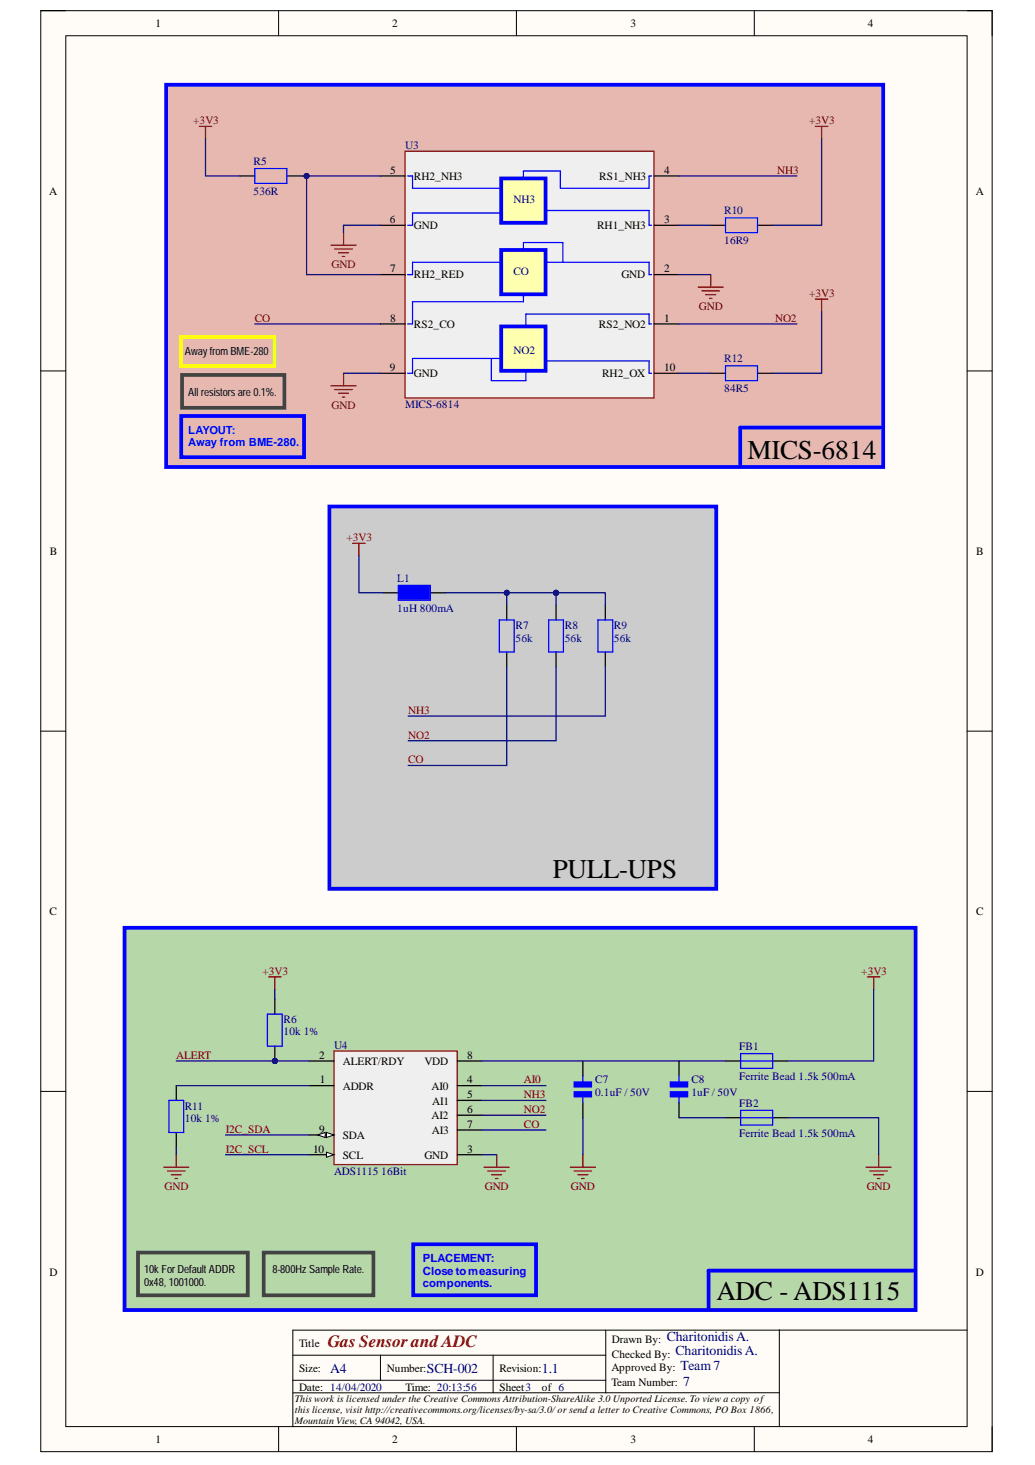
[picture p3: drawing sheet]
<svg xmlns="http://www.w3.org/2000/svg" width="210mm" height="297mm" viewBox="0 0 210 297" stroke-linecap="round" stroke-linejoin="round" font-family="sans-serif">
<defs><g id="words">
<g font-size="5.5">
<text x="151.6" y="93.1">MICS-6814</text>
<text x="112.1" y="178.1">PULL-UPS</text>
<text x="145.3" y="263.5">ADC - ADS1115</text>
</g>
<text font-size="3.5" fill="#800000" x="66.5" y="273.1">Gas Sensor andADC</text>
<g font-size="2.8" fill="#000080">
<text x="135.2" y="271.9">CharitonidisA.</text>
<text x="137" y="274.7">CharitonidisA.</text>
<text x="67" y="278.3">A4</text>
<text x="86.6" y="278.3">SCH-002</text>
<text x="109.9" y="278.3">1.1</text>
<text x="138" y="277.7">Team7</text>
<text x="138.5" y="281">7</text>
</g>
<g font-size="2.3">
<text x="31.5" y="5.5">1</text>
<text x="79.6" y="5.5">2</text>
<text x="127.9" y="5.5">3</text>
<text x="176" y="5.5">4</text>
<text x="79.1" y="35.2">5</text>
<text x="134.7" y="35.2">4</text>
<text x="10" y="39.5">A</text>
<text x="84" y="36.5">RH2_NH3</text>
<text x="121.5" y="36.5">RS1_NH3</text>
<text x="197.9" y="39.5">A</text>
<text x="79.1" y="45.2">6</text>
<text x="84" y="46.5">GND</text>
<text x="121.1" y="46.5">RH1_NH3</text>
<text x="134.7" y="45.2">3</text>
<text x="79.1" y="55.2">7</text>
<text x="84" y="56.5">RH2_RED</text>
<text x="126" y="56.5">GND</text>
<text x="134.7" y="55.2">2</text>
<text x="79.1" y="65.2">8</text>
<text x="134.7" y="65.2">1</text>
<text x="84" y="66.5">RS2_CO</text>
<text x="121.5" y="66.5">RS2_NO2</text>
<text x="37.5" y="72">Away fromBME-280</text>
<text x="79.1" y="75.2">9</text>
<text x="84" y="76.5">GND</text>
<text x="122.1" y="76.5">RH2_OX</text>
<text x="134.7" y="75.2">10</text>
<text x="38.2" y="80.2">All resistors are0.1%.</text>
<text x="10.1" y="112.6">B</text>
<text x="198" y="112.6">B</text>
<text x="10.1" y="185.6">C</text>
<text x="198" y="185.6">C</text>
<text x="64.7" y="214.7">2</text>
<text x="69.5" y="215.9">ALERT/RDY</text>
<text x="86.1" y="215.9">VDD</text>
<text x="94.8" y="214.7">8</text>
<text x="64.9" y="219.7">1</text>
<text x="69.5" y="220.9">ADDR</text>
<text x="87.5" y="220.9">AI0</text>
<text x="94.8" y="219.7">4</text>
<text x="87.5" y="226.9">AI2</text>
<text x="87.7" y="224">AI1</text>
<text x="94.8" y="222.6">5</text>
<text x="94.8" y="225.7">6</text>
<text x="63.5" y="233.7">10</text>
<text x="64.7" y="229.6">9</text>
<text x="69.5" y="230.9">SDA</text>
<text x="87.6" y="230">AI3</text>
<text x="94.8" y="233.7">3</text>
<text x="94.8" y="228.6">7</text>
<text x="69.5" y="235">SCL</text>
<text x="86.1" y="235">GND</text>
<text x="10.1" y="258.6">D</text>
<text x="29.2" y="258.1">10k ForDefault ADDR</text>
<text x="29.2" y="260.7">0x48, 1001000.</text>
<text x="55.2" y="258.1">8-800Hz SampleRate.</text>
<text x="197.9" y="258.6">D</text>
<text x="60.6" y="273.1">Title</text>
<text x="124.1" y="272.3">Drawn By:</text>
<text x="124.1" y="275.4">Checked By:</text>
<text x="60.6" y="278.1">Size:</text>
<text x="60.6" y="282">Date: 14/04/2020</text>
<text x="78.5" y="278.1">Number:</text>
<text x="82.3" y="282">Time: 20:13:56</text>
<text x="101.3" y="278.1">Revision:</text>
<text x="101.3" y="282">Sheet3</text>
<text x="109.9" y="282">of 6</text>
<text x="124" y="278.1">Approved By:</text>
<text x="124" y="281.1">Team Number:</text>
<text x="31.5" y="292.6">1</text>
<text x="79.6" y="292.6">2</text>
<text x="127.9" y="292.6">3</text>
<text x="176" y="292.6">4</text>
</g>
<g font-size="2.3" fill="#800000">
<text x="39.2" y="25.2">+3V3</text>
<text x="164.1" y="25.2">+3V3</text>
<text x="157.6" y="35.2">NH3</text>
<text x="67.2" y="54.3">GND</text>
<text x="51.7" y="65.2">CO</text>
<text x="141.7" y="62.9">GND</text>
<text x="157.2" y="65.2">NO2</text>
<text x="164.1" y="60.2">+3V3</text>
<text x="67.2" y="82.8">GND</text>
<text x="70.3" y="109.7">+3V3</text>
<text x="82.8" y="144.8">NH3</text>
<text x="82.8" y="149.8">NO2</text>
<text x="82.8" y="154.8">CO</text>
<text x="53.2" y="197.6">+3V3</text>
<text x="174.7" y="197.6">+3V3</text>
<text x="35.7" y="214.7">ALERT</text>
<text x="106.3" y="219.7">AI0</text>
<text x="106.3" y="225.7">NO2</text>
<text x="106.3" y="222.6">NH3</text>
<text x="45.8" y="229.6">I2C_SDA</text>
<text x="45.8" y="233.7">I2C_SCL</text>
<text x="106.3" y="228.6">CO</text>
<text x="33.4" y="241.3">GND</text>
<text x="98.3" y="241.3">GND</text>
<text x="115.8" y="241.3">GND</text>
<text x="175.8" y="241.3">GND</text>
</g>
<g font-size="2.3" fill="#000080">
<text x="51.4" y="33.5">R5</text>
<text x="82.2" y="30.3">U3</text>
<text x="51.4" y="39.6">536R</text>
<text x="104.1" y="41.2">NH3</text>
<text x="146.9" y="43.4">R10</text>
<text x="146.9" y="49.5">16R9</text>
<text x="104.1" y="55.7">CO</text>
<text x="104.1" y="71.8">NO2</text>
<text x="146.9" y="73.4">R12</text>
<text x="82.2" y="82.7">MICS-6814</text>
<text x="146.9" y="79.5">84R5</text>
<text x="80.6" y="118">L1</text>
<text x="80.6" y="124.1">1uH 800mA</text>
<text x="104.6" y="127.5">R7</text>
<text x="104.6" y="130.1">56k</text>
<text x="114.5" y="127.5">R8</text>
<text x="114.5" y="130.1">56k</text>
<text x="124.5" y="127.5">R9</text>
<text x="124.5" y="130.1">56k</text>
<text x="57.5" y="207.4">R6</text>
<text x="57.5" y="209.9">10k 1%</text>
<text x="67.7" y="212.6">U4</text>
<text x="149.9" y="212.9">FB1</text>
<text x="120.7" y="219.7">C7</text>
<text x="140.2" y="219.7">C8</text>
<text x="149.9" y="219">Ferrite Bead 1.5k 500mA</text>
<text x="37.5" y="225">R11</text>
<text x="37.5" y="227.5">10k 1%</text>
<text x="120.7" y="222.2">0.1uF / 50V</text>
<text x="140.2" y="222.2">1uF / 50V</text>
<text x="149.9" y="224.4">FB2</text>
<text x="149.9" y="230.5">Ferrite Bead 1.5k 500mA</text>
<text x="67.7" y="238.2">ADS1115</text>
<text x="77.3" y="238.2">16Bit</text>
</g>
<g font-size="2.3" fill="#00f">
<text x="38.2" y="88">LAYOUT:</text>
<text x="38.2" y="90.5">Away from BME-280.</text>
<text x="85.7" y="255.9">PLACEMENT:</text>
<text x="85.7" y="258.5">Close tomeasuring</text>
<text x="85.7" y="261">components.</text>
</g>
<g font-size="2">
<text x="59.8" y="284.2">This work is licensed under the Creative Commons Attribution-ShareAlike 3.0 Unported License. To view a copy of</text>
<text x="59.8" y="286.5">this license, visit http://creativecommons.org/licenses/by-sa/3.0/or send a letter to Creative Commons, PO Box 1866,</text>
<text x="59.8" y="288.8">Mountain View, CA 94042, USA.</text>
</g>
</g></defs>
<path d="M8.3 2.2h192.9v292.1h-192.9z" fill-rule="evenodd" fill="#fffcf8"/>
<path d="M8.3 2.2h192.9v292.1h-192.9z" fill="none" stroke="#000" stroke-width=".2"/>
<path d="M13.3 7.2h182.8v282.1h-182.8z" fill-rule="evenodd" fill="#fffcf8"/>
<g fill="none" stroke="#000" stroke-width=".2">
<path d="M8.3 2.2h5M13.3 7.2h182.8v282.1h-182.8zM56.5 2.2v5M104.7 2.2v5M153 2.2v5M196.1 2.2h5.1v5M8.3 75.2h5M196.1 75.2h5.1M8.3 148.2h5M196.1 148.2h5.1M8.3 221.3h5M196.1 221.3h5.1"/>
<path d="M59.4 274.8h63.5M59.4 279.9h63.5M77.2 274.8v5.1M100 274.8v7.6M122.9 269.7v12.7M158.1 269.7v19.6M196.1 269.7h-136.7v19.6h.1M56.5 289.3v5M104.7 289.3v5M153 289.3v5M158.1 282.4h-98.7M201.2 289.3v5"/>
</g>
<path d="M33.7 17.2h145.4v77.5h-145.4z" fill-rule="evenodd" fill="#e6b8af"/>
<path d="M33.7 17.2h145.4v77.5h-145.4z" fill="none" stroke="#00f" stroke-width=".76"/>
<path d="M82.2 30.7h50.4v50h-50.4z" fill-rule="evenodd" fill="#efefef"/>
<path d="M82.2 30.7h50.4v50h-50.4z" fill="none" stroke="#800000" stroke-width=".25"/>
<path d="M77.2 35.7h5M132.6 35.7h5M77.2 55.7h5M77.2 45.7h5M132.6 55.7h5M132.6 45.7h5M77.2 65.7h5M77.2 75.7h5M132.6 65.7h5M132.6 75.7h5" fill="none" stroke="#000" stroke-width=".25"/>
<path d="M101.7 36.2h8.9v9h-8.9z" fill-rule="evenodd" fill="#ffffb0"/>
<path d="M101.7 36.2h8.9v9h-8.9z" fill="none" stroke="#00f" stroke-width=".76"/>
<path d="M101.7 50.7h8.9v9h-8.9z" fill-rule="evenodd" fill="#ffffb0"/>
<path d="M101.7 50.7h8.9v9h-8.9z" fill="none" stroke="#00f" stroke-width=".76"/>
<path d="M101.7 66.2h8.9v9h-8.9z" fill-rule="evenodd" fill="#ffffb0"/>
<path d="M101.7 66.2h8.9v9h-8.9zM36.8 84.3h24.9v8.4h-24.9zM178.6 86.7h-28.5v7.5" fill="none" stroke="#00f" stroke-width=".76"/>
<g fill="none" stroke="#00f" stroke-width=".25">
<path d="M51.7 34.2h6.5v3h-6.5zM82.7 35.7h1v2.5h18M132.1 35.7h-.5v2.5h-18v-3.5h-7.5v1.5M101.7 43.2h-18v2.5h-1M101.7 53.2h-18v2.5h-1M106.1 59.7v1.5h-22.4v4.5h-1M106.1 50.7v-1.5h8v4M110.6 42.7h21v3h.5M110.6 53.2h21v2.5h.5M147.1 44.2h6.5v3h-6.5zM99.7 72.7v4.5h7v-2M101.7 72.7h-18v3h-1"/>
<path d="M110.6 73.2h21v2.5h.5M132.1 65.7h-.5v-2h-24.9v2.5M147.1 74.2h6.5v3h-6.5z"/>
</g>
<path d="M48.7 35.7h3M58.2 35.7h3M144.1 45.7h3M153.6 45.7h3M144.1 75.7h3M153.6 75.7h3" fill="none" stroke="#000" stroke-width=".25"/>
<g fill="none" stroke="#800000" stroke-width=".25">
<path d="M40.4 25.6h2.5M41.7 25.6v2.6M165.4 25.6h2.5M166.6 25.6v2.6M67.1 49.7h5.1M67.9 50.5h3.5M68.7 51.2h2M69.4 52h.5M69.7 47.2v2.5M141.6 58.2h5.1M142.4 59h3.5M143.1 59.7h2.1"/>
<path d="M144.1 55.7v2.5M67.1 78.2h5.1M67.9 79h3.5M68.7 79.7h2M69.7 75.7v2.5M143.9 60.5h.5M165.4 60.6h2.5M166.6 60.6v2.6M69.4 80.5h.5"/>
</g>
<path d="M36.9 76h20.8v6.7h-20.8z" fill="none" stroke="#434343" stroke-width=".76"/>
<path d="M36.7 68.3h19v5.9h-19z" fill="none" stroke="#ff0" stroke-width=".76"/>
<path d="M66.8 102.7h78.5v77.5h-78.5z" fill-rule="evenodd" fill="#ccc"/>
<path d="M66.8 102.7h78.5v77.5h-78.5z" fill="none" stroke="#00f" stroke-width=".76"/>
<path d="M71.5 110.2h2.6M72.8 110.2v2.5" fill="none" stroke="#800000" stroke-width=".25"/>
<path d="M77.8 120.2h3M87.3 120.2h3" fill="none" stroke="#000" stroke-width=".25"/>
<path d="M80.8 118.7h6.5v3h-6.5z" fill="none" stroke="#00f" stroke-width=".25"/>
<path d="M81.3 119.2h5.5v2h-5.5z" fill-rule="evenodd" fill="#00f"/>
<path d="M81.3 119.2h5.5v2h-5.5z" fill="none" stroke="#00f" stroke-width=".76"/>
<path d="M102.8 122.7v3M102.8 132.2v3M112.8 122.7v3M112.8 132.2v3M122.8 122.7v3M122.8 132.2v3" fill="none" stroke="#000" stroke-width=".25"/>
<path d="M101.3 125.7h3v6.5h-3zM111.3 125.7h3v6.5h-3zM121.3 125.7h3v6.5h-3z" fill="none" stroke="#00f" stroke-width=".25"/>
<path d="M25.3 188.1h160.4v77.5h-160.4z" fill-rule="evenodd" fill="#b6d7a8"/>
<path d="M25.3 188.1h160.4v77.5h-160.4z" fill="none" stroke="#00f" stroke-width=".76"/>
<path d="M67.7 213.1h25v23h-25z" fill-rule="evenodd" fill="#efefef"/>
<path d="M67.7 213.1h25v23h-25z" fill="none" stroke="#800000" stroke-width=".25"/>
<path d="M62.7 215.1h5M92.7 215.1h5M62.7 220.1h5M62.7 230.1h5M92.7 220.1h5M92.7 234.1h5M92.7 223.1h5M92.7 226.1h5M92.7 229.1h5" fill="none" stroke="#000" stroke-width=".25"/>
<path d="M66.2 229.6l1.5 .5-1.5 .5z" fill="#f8fcff"/>
<path d="M66.2 229.6l1.5 .5-1.5 .5z" fill="none" stroke="#000" stroke-width=".2"/>
<path d="M64.4 230.1l1.6-.5v1z" fill="#f8fcff"/>
<path d="M64.4 230.1l1.6-.5v1z" fill="none" stroke="#000" stroke-width=".2"/>
<path d="M62.7 234.1h5" fill="none" stroke="#000" stroke-width=".25"/>
<path d="M66.2 233.6l1.5 .5-1.5 .5z" fill="#f8fcff"/>
<path d="M66.2 233.6l1.5 .5-1.5 .5z" fill="none" stroke="#000" stroke-width=".2"/>
<path d="M175.9 198.1h2.6M177.2 198.1v2.5M98.2 236.7h5.1M98.9 237.4h3.6M99.7 238.2h2M100.5 239h.5M100.7 234.1v2.6M115.7 236.7h5.1M116.4 237.4h3.6M117.2 238.2h2M118 239h.5M118.2 234.1v2.6" fill="none" stroke="#800000" stroke-width=".25"/>
<path d="M118.2 215.1v3M118.2 223.6v3" fill="none" stroke="#000" stroke-width=".25"/>
<path d="M116.7 219.6h3v.5h-3zM116.7 221.6h3v.5h-3z" fill="none" stroke="#00f" stroke-width=".76"/>
<path d="M118.2 218.1v1.5M118.2 222.1v1.5" fill="none" stroke="#00f" stroke-width=".25"/>
<circle cx="55.7" cy="215.1" r=".51" fill="#000080"/>
<circle cx="55.7" cy="215.1" r=".51" fill="none" stroke="#000080" stroke-width=".2"/>
<path d="M55.7 212.1v3" fill="none" stroke="#000" stroke-width=".25"/>
<circle cx="55.7" cy="215.1" r=".51" fill="#000080"/>
<circle cx="55.7" cy="215.1" r=".51" fill="none" stroke="#000080" stroke-width=".2"/>
<path d="M55.7 202.6v3M137.7 215.1v3M147.2 215.1h3M156.7 215.1h3M35.7 220.1v3M35.7 229.6v3M137.7 223.6v3M147.2 226.6h3M156.7 226.6h3" fill="none" stroke="#000" stroke-width=".25"/>
<path d="M54.2 205.6h3v6.5h-3zM137.7 218.1v1.5M150.2 213.6h6.5v3h-6.5zM150.2 215.1h6.5M34.3 223.1h2.9v6.5h-2.9zM137.7 222.1v1.5M150.2 225.1h6.5v3h-6.5zM150.2 226.6h6.5" fill="none" stroke="#00f" stroke-width=".25"/>
<path d="M54.5 198.1h2.5M55.7 198.1v2.5M33.2 236.7h5.1M34 237.4h3.5M34.7 238.2h2.1M35.5 239h.5M35.7 234.1v2.6M175.6 236.7h5.1M176.4 237.4h3.6M177.2 238.2h2M177.9 239h.5M178.2 234.1v2.6" fill="none" stroke="#800000" stroke-width=".25"/>
<path d="M28 254h22.2v8.6h-22.2zM53.5 254h22.2v8.6h-22.2z" fill="none" stroke="#434343" stroke-width=".76"/>
<path d="M136.2 219.6h3v.5h-3zM136.2 221.6h3v.5h-3zM83.8 252.3h24.9v10.3h-24.9zM185.2 257.6h-41.5v7.5" fill="none" stroke="#00f" stroke-width=".76"/>
<path d="M35.7 215.1h27M35.7 220.1h27M118.2 226.6v7.5" fill="none" stroke="#000080" stroke-width=".25"/>
<circle cx="55.7" cy="215.1" r=".51" fill="#000080"/>
<circle cx="55.7" cy="215.1" r=".51" fill="none" stroke="#000080" stroke-width=".2"/>
<path d="M41.7 28.2v7.5h7M61.2 35.7h16M51.7 65.7h25.5M45.7 234.1h17M45.7 230.1h17" fill="none" stroke="#000080" stroke-width=".25"/>
<circle cx="62.2" cy="35.7" r=".51" fill="#000080"/>
<circle cx="62.2" cy="35.7" r=".51" fill="none" stroke="#000080" stroke-width=".2"/>
<path d="M62.2 35.7v20h15" fill="none" stroke="#000080" stroke-width=".25"/>
<circle cx="62.2" cy="35.7" r=".51" fill="#000080"/>
<circle cx="62.2" cy="35.7" r=".51" fill="none" stroke="#000080" stroke-width=".2"/>
<path d="M77.2 45.7h-7.5v1.5M69.7 75.7h7.5M72.8 112.7v7.5h5M90.3 120.2h12.5v2.5M102.8 135.2v20h-20M112.8 135.2v15h-30M122.8 135.2v10h-40" fill="none" stroke="#000080" stroke-width=".25"/>
<circle cx="102.8" cy="120.2" r=".51" fill="#000080"/>
<circle cx="102.8" cy="120.2" r=".51" fill="none" stroke="#000080" stroke-width=".2"/>
<path d="M102.8 120.2h10M97.7 215.1h49.5M97.7 234.1h3M97.7 229.1h13M97.7 226.1h13M97.7 223.1h13M97.7 220.1h13" fill="none" stroke="#000080" stroke-width=".25"/>
<circle cx="102.8" cy="120.2" r=".51" fill="#000080"/>
<circle cx="102.8" cy="120.2" r=".51" fill="none" stroke="#000080" stroke-width=".2"/>
<circle cx="112.8" cy="120.2" r=".51" fill="#000080"/>
<circle cx="112.8" cy="120.2" r=".51" fill="none" stroke="#000080" stroke-width=".2"/>
<path d="M112.8 120.2h10v2.5" fill="none" stroke="#000080" stroke-width=".25"/>
<circle cx="112.8" cy="120.2" r=".51" fill="#000080"/>
<circle cx="112.8" cy="120.2" r=".51" fill="none" stroke="#000080" stroke-width=".2"/>
<g fill="none" stroke="#000080" stroke-width=".25">
<path d="M137.6 35.7h24M166.6 28.2v17.5h-10M137.6 55.7h6.5M137.6 45.7h6.5M137.6 75.7h6.5M137.6 65.7h24M166.6 63.2v12.5h-10M112.8 120.2v2.5M55.7 200.6v2M177.2 200.6v14.5h-17.5M35.7 232.6v1.5M137.7 226.6h9.5"/>
<path d="M159.7 226.6h18.5v7.5"/>
</g>
<circle cx="112.8" cy="120.2" r=".51" fill="#000080"/>
<circle cx="112.8" cy="120.2" r=".51" fill="none" stroke="#000080" stroke-width=".2"/>
<use href="#words"/>
</svg>
